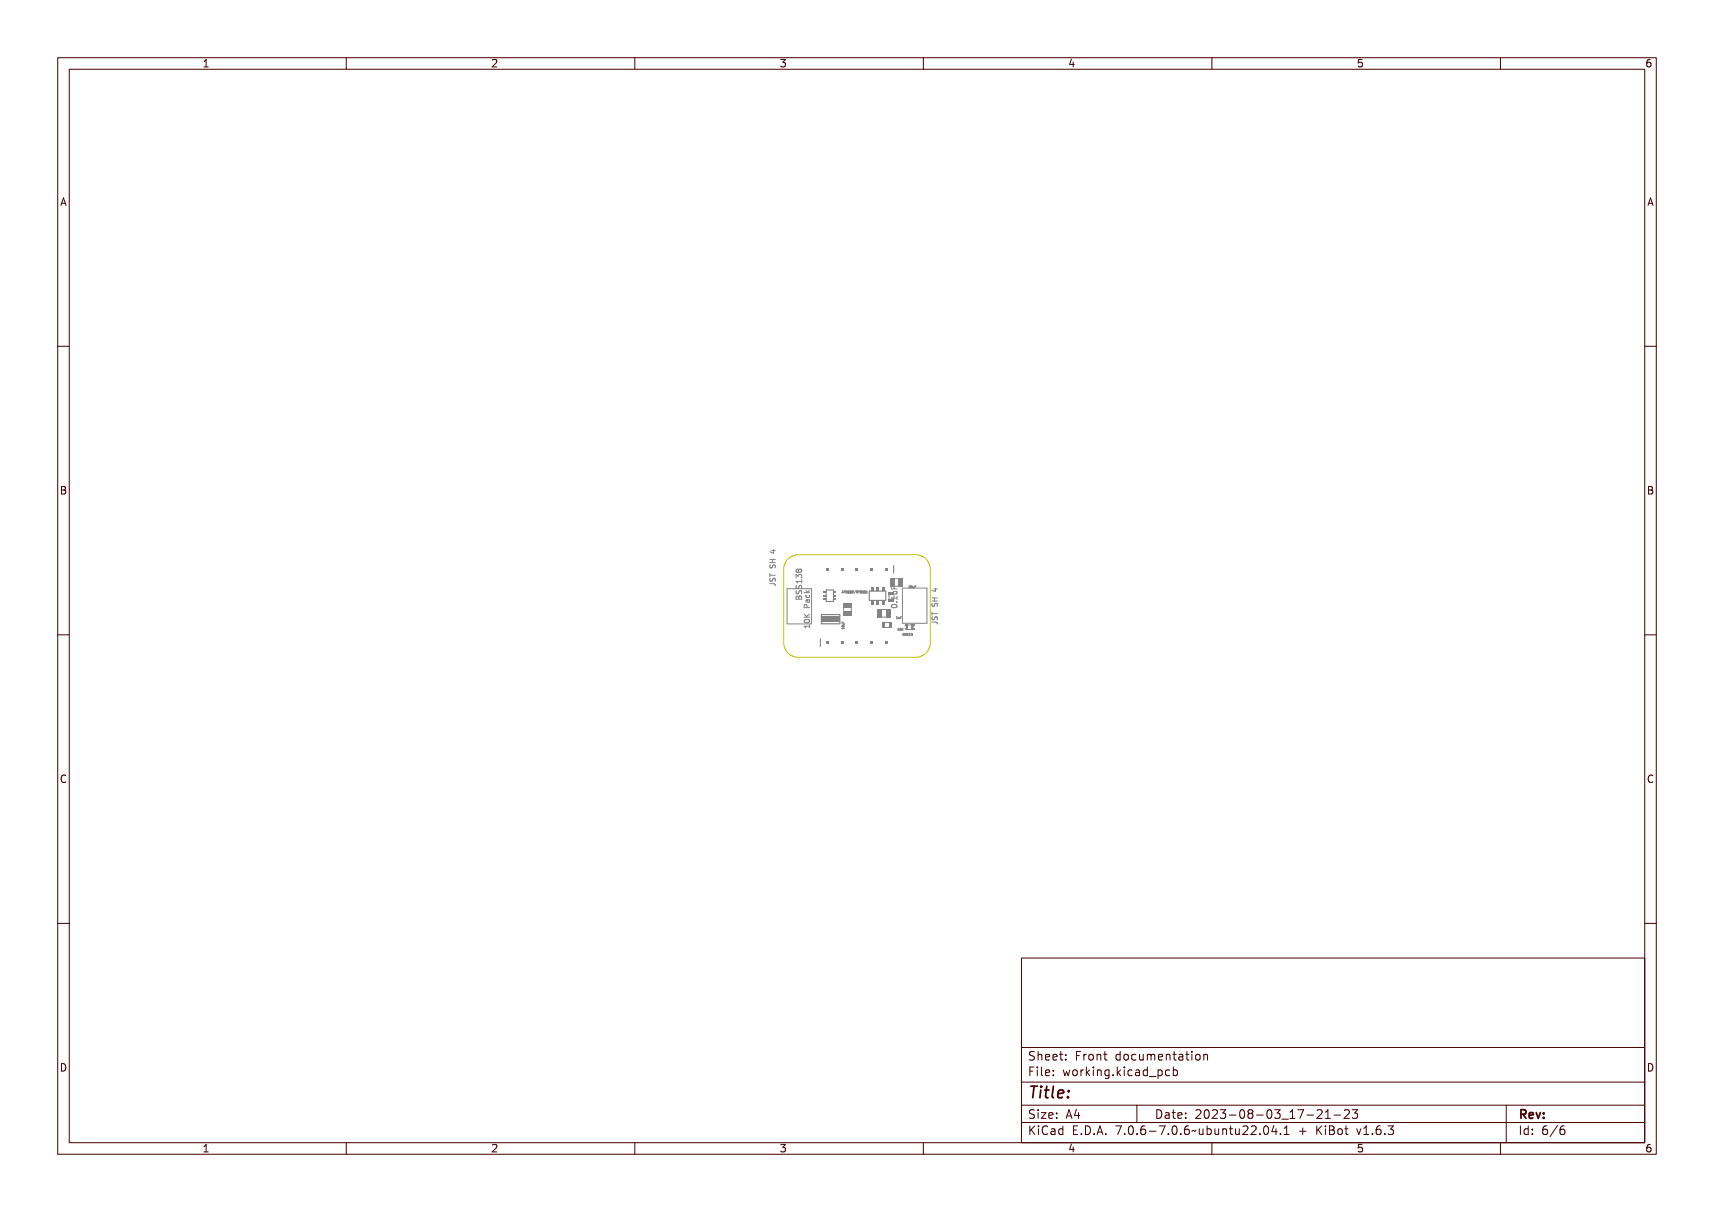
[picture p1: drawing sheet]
<svg xmlns="http://www.w3.org/2000/svg" width="297mm" height="210mm" viewBox="0 0 297 210" stroke-linecap="round" stroke-linejoin="round" font-family="sans-serif">
<defs><g id="words">
<text font-size="2.7" fill="#480000" x="178" y="190.3">Title:</text>
<g font-size="2" fill="#480000">
<text x="178" y="183.7">Sheet: Front documentation</text>
<text x="178" y="186.5">File: working.kicad_pcb</text>
<text x="178" y="193.9">Size: A4</text>
<text x="178" y="196.6">KiCad E.D.A. 7.0.6-7.0.6~ubuntu22.04.1 + KiBot v1.6.3</text>
<text x="200" y="193.9">Date: 2023-08-03_17-21-23</text>
<text x="263" y="196.6">Id: 6/6</text>
<text x="263" y="193.9">Rev:</text>
</g>
<g font-size="1.7" fill="#480000">
<text x="35" y="11.7">1</text>
<text x="85" y="11.7">2</text>
<text x="135" y="11.7">3</text>
<text x="185" y="11.7">4</text>
<text x="235" y="11.7">5</text>
<text x="285" y="11.7">6</text>
<text x="10.5" y="35.7">A</text>
<text x="285.5" y="35.7">A</text>
<text x="10.5" y="85.6">B</text>
<text x="285.5" y="85.6">B</text>
<text x="10.5" y="135.7">C</text>
<text x="285.5" y="135.7">C</text>
<text x="10.5" y="185.6">D</text>
<text x="285.5" y="185.6">D</text>
<text x="35" y="199.7">1</text>
<text x="85" y="199.7">2</text>
<text x="135" y="199.7">3</text>
<text x="185" y="199.7">4</text>
<text x="235" y="199.7">5</text>
<text x="285" y="199.7">6</text>
</g>
<text font-size="1.3" fill="#848484" x="139" y="103.1" transform="rotate(-90 139 103.1)">BSS138</text>
<g font-size=".5" fill="#848484">
<text x="157.4" y="101.9">10uF</text>
<text x="146.6" y="102.8">AP3602/RT9361</text>
<text x="155.2" y="107.2">1uF</text>
<text x="146.3" y="108.9" transform="rotate(-90 146.3 108.9)">10uF</text>
<text x="155.5" y="109.3">10K</text>
<text x="156.4" y="110.1">GREEN</text>
</g>
</g></defs>
<g fill="none" stroke="#848484" stroke-width=".17">
<path d="M133.4 99.4v.5M133.4 99.7h.9M133.4 97.5h.9M133.4 96.9h.9M133.5 97.9v.5h.3l.1-.4 .3-.1 .1 .2v.3M133.6 99.5h.1v.2h.8v.2h-.8v.2h-.1zM133.6 97.3h.9v.1h-.5v.3h.5v.1h-.9v-.1h.3v-.3h-.3zM133.6 95.9h.5l.1-.2 .3 .3h-.3v.4h-.1l-.5-.4zM133.6 98.1h.1a.18 .18 0 0 0 0 .3 .18 .18 0 0 0 .2-.1 .29 .29 0 0 1 .5-.2 .29 .29 0 0 1-.1 .5v-.1a.22 .22 0 0 0 .1-.3 .22 .22 0 0 0-.3 0 .22 .22 0 0 0-.1 .3 .29 .29 0 0 1-.4 0 .29 .29 0 0 1 0-.4zM133.7 96h.4v.3zM133.7 95.4h.6M133.9 96.9v.6"/>
<path d="M134 95.3v.5l-.6-.2M138.1 98.6l.2-.1 .2 .2a.27 .27 0 0 1 .4-.1 .27 .27 0 0 1 0 .4 .27 .27 0 0 1-.4-.1 .27 .27 0 0 1-.5 .1 .27 .27 0 0 1 .1-.4zM138.1 99.4l.2-.1 .2 .2a.3 .3 0 0 1 .4-.1 .3 .3 0 0 1-.1 .5v-.1a.22 .22 0 0 0 .1-.3 .22 .22 0 0 0-.3-.1 .22 .22 0 0 0-.1 .3l-.1-.1a.19 .19 0 0 0-.3-.1 .19 .19 0 0 0 0 .3l-.1 .1zM133.4 101.1l.8 .1 .1 .3M133.5 100.2l-.1 .4 .2 .1 .2-.1 .2-.4h.3v.5M133.6 101.1h.6a.26 .26 0 0 1 .3 .2 .26 .26 0 0 1-.2 .3 .21 .21 0 0 0 .1-.2 .21 .21 0 0 0-.2-.2h-.5v.2h-.1zM133.6 100.3l.1 .1a.18 .18 0 0 0 0 .3 .18 .18 0 0 0 .2-.2 .29 .29 0 0 1 .5-.2 .29 .29 0 0 1-.1 .5 .22 .22 0 0 0 .1-.3 .22 .22 0 0 0-.3-.1 .22 .22 0 0 0-.1 .3 .29 .29 0 0 1-.4 0 .29 .29 0 0 1 0-.4zM138 103.4l-.1 .4h1v-.3M138 100.3h.8v-.2h.2v.5h-.2v-.2h-.7l.1 .2h-.1zM138 101.7h.1a.19 .19 0 0 0-.1 .3 .19 .19 0 0 0 .3 .1 .19 .19 0 0 0 .1-.2 .3 .3 0 0 1 .5-.2 .3 .3 0 0 1-.1 .5 .22 .22 0 0 0 .1-.3 .22 .22 0 0 0-.3-.1 .32 .32 0 0 1-.4 .4 .32 .32 0 0 1-.2-.5zM138 100.9l.1 .1a.19 .19 0 0 0-.1 .2 .19 .19 0 0 0 .3 .1 .19 .19 0 0 0 .1-.2 .3 .3 0 0 1 .5-.2 .3 .3 0 0 1-.1 .5 .22 .22 0 0 0 .1-.3 .22 .22 0 0 0-.3 0 .32 .32 0 0 1-.4 .3 .32 .32 0 0 1-.2-.5zM138.1 102.5l.2-.1 .2 .2a.26 .26 0 0 1 .3-.2 .26 .26 0 0 1 .2 .3v.3h-1z"/>
<path d="M138.1 102.6h.3v.3h-.3zM138.4 103.4v.1M138.4 103.5v.3M138.5 103.4l-.1 .1M138.5 102.6h.3l.1 .3h-.4zM139.3 106.9h1M139.3 106.4l.6 .5M139.3 102.7h1M139.4 108.5h.8v-.2h.1v.6h-.1v-.2h-.7l.1 .2h-.1zM139.4 106.8l.4 .3 .5-.3v.1l-.4 .3 .4 .1v.1h-.9v-.1h.4l-.4-.4zM139.4 107.8a.48 .48 0 0 1 .6-.2 .48 .48 0 0 1 .3 .4 .48 .48 0 0 1-.5 .2 .48 .48 0 0 1-.4-.4zM139.4 107.4a.45 .45 0 0 1 .6-.1 .45 .45 0 0 1 .2 .5 .46 .46 0 0 1-.5 .2 .46 .46 0 0 1-.3-.5z"/>
<path d="M139.5 105.4l.3-.1 .2 .5h.3v.1h-.9zM139.5 107.8a.41 .41 0 0 1 .7 .2 .41 .41 0 0 1-.7-.2zM139.6 105.5h.2l.1 .3h-.4zM139.6 103l.3 .3 .4-.3v.1l-.3 .3 .3 .1v.1h-.9v-.1h.5zM139.7 102.3l.3 .4M139.7 103.8h.1a.25 .25 0 0 0 0 .4 .25 .25 0 0 0 .4 0 .25 .25 0 0 0 0-.4h.1a.35 .35 0 0 1-.3 .6 .35 .35 0 0 1-.3-.6zM139.7 104.7l.6-.1-.1 .1a.24 .24 0 0 1 .1 .3 .24 .24 0 0 1-.3 .1 .24 .24 0 0 1-.1-.2v-.2h-.1v.4h-.1zM139.7 103.1v.3l.1 .1 .4-.1v-.3M139.8 105.3v-.5h-.4l-.1 .5h1M139.9 103.9l.2 .5 .2-.1-.1-.4M140.3 108.3v.5M140.3 108.5h-1l.3 .3"/>
<path d="M140.3 106.4l-.6 .4M140.3 103.9l-.6 .1v.3M140.3 102.3l-.4 .3M145.9 102.8l.1-.4 .1 .4M145.9 102.7h.2M145.9 108.7l.4-.1v.2h-.4zM145.9 107.7l.1 .2 .1-.2v.2h.2h-.4zM146 108.4h.2zM146 108.9v.1M146 108h.3v.2h-.3l.2-.1zM146.3 108.8v.2M146.4 102.4h-.2v.4"/>
<path d="M146.4 102.6h-.2M146.7 102.4l.1 .4v-.1l-.2 .1zM146.7 102.5l.1 .1h-.1zM146.9 102.4l.2 .1-.2 .3zM146.9 102.5l.2 .1h-.2zM147.2 102.4l.2 .1-.1 .3h-.1l.2-.1-.2-.1 .1-.1zM147.5 102.5l.2-.1-.2 .1 .2 .1-.1 .2-.1-.1zM147.9 102.5v.2zM148.1 102.4a.16 .16 0 0 1 .2 .2 .16 .16 0 0 1-.2 .1l.2 .1h-.2l.1-.3zM148.5 102.4l-.1 .4zM148.7 102.4l.2 .1v.3l-.1-.2-.1 .2zM148.7 102.5l.1 .1z"/>
<path d="M148.9 102.4h.3l-.1 .1v.3zM149.3 102.4a.18 .18 0 0 1 .2 .2 .18 .18 0 0 1-.2 .2l.1-.2h-.1zM149.6 102.4l.2 .1-.1 .3h-.1l.1-.1-.1-.1 .1-.1zM149.9 102.5l.2-.1-.2 .1 .2 .1-.1 .2-.1-.1zM150.2 102.4h.1l.1 .4h-.2zM153.4 107.9h.7M153.4 108.7h.7M154.5 101.6v.4h.9M154.5 104.9a.48 .48 0 0 1 .5-.2 .48 .48 0 0 1 .4 .5 .48 .48 0 0 1-.6 .2 .48 .48 0 0 1-.3-.5zM154.5 103.4h.9v-.2h.1v.6h-.1v-.2h-.8l.1 .2h-.1zM154.5 101.7h.1v.4h.3v-.4h.1v.4h.5v.1h-1zM154.6 104.9l.4-.1a.38 .38 0 0 1 .5 .3 .55 .55 0 0 1-.5 .3 .55 .55 0 0 1-.5-.3z"/>
<path d="M154.6 105a.43 .43 0 0 1 .8 .2 .43 .43 0 0 1-.8-.2zM154.8 102.5h.7l-.1 .1a.23 .23 0 0 1 .1 .3 .23 .23 0 0 1-.3 .1h-.4v-.1h.5l.1-.1-.1-.2h-.5zM154.8 102.5h.6M154.9 101.7v.3M155.3 104.3h.2v.1h-.2zM155.3 106.9h.1l.1 .3h-.2zM155.3 102.5l.1 .4h-.6M155.3 104.3h.1M155.4 103.3v.6M155.4 103.6h-.9l.2 .3M155.5 108.9h.2v.4h-.1zM155.6 107l.1 .2 .1-.2v.2h-.2z"/>
<path d="M155.9 106.9h.2h-.2l.2 .1-.2 .1v.1zM155.9 108.9v.3zM156.1 108.9l.1 .2 .2-.2-.2 .1 .2 .3-.2-.2-.1 .2zM156.4 109.8h.2l-.1 .1v.2l.1-.1v.1a.18 .18 0 0 1-.2-.1 .18 .18 0 0 1 0-.2zM156.7 109.8h.2l.1 .3-.2-.1-.1 .1zM156.8 109.8l.1 .1zM157 109.8h.2h-.1v.1h.1l-.1 .1v.1h.1h-.2zM157.3 109.8h.2h-.1v.1h.1l-.1 .1v.1h.1h-.2zM157.5 101.5h.1l.1 .4h-.2zM157.6 109.8l.2 .3v-.3v.3l-.2-.2v.2zM157.8 101.6v.3zM157.9 109.8l.2 .3v-.3"/>
<path d="M158 101.6l.1 .3 .1-.3v.3h-.2zM158.3 101.5h.2l-.1 .1 .1 .1h-.1v.2zM161.5 103.6h.9M161.5 107.8h.8l.1 .3M161.5 106.1v.5M161.5 106.3h.9M161.5 104.1h.9M161.5 104.5l.1 .5h.2l.2-.4 .2-.1 .2 .2v.4M161.5 106.9v.3l.2 .2 .2-.1 .2-.4h.2l.1 .5M161.6 107.8h.6a.26 .26 0 0 1 .4 .2 .26 .26 0 0 1-.2 .3 .21 .21 0 0 0 .1-.3 .21 .21 0 0 0-.3-.1h-.5v.2h-.1zM161.6 106.1h.1v.3h.8v.1h-.8v.3h-.1zM161.6 103.9h.9v.1h-.4v.4h.4v.1h-.9v-.1h.4v-.4h-.4z"/>
<path d="M161.6 102.5h.6l.1-.1 .2 .2h-.2v.4h-.1l-.6-.3zM161.7 107h.1a.2 .2 0 0 0 0 .4 .18 .18 0 0 0 .2-.2 .29 .29 0 0 1 .5-.2 .29 .29 0 0 1-.1 .5v-.1a.22 .22 0 0 0 .1-.3 .22 .22 0 0 0-.3 0 .22 .22 0 0 0-.1 .3 .29 .29 0 0 1-.4 0 .29 .29 0 0 1 0-.4zM161.7 104.7l.1 .1a.18 .18 0 0 0 0 .3 .18 .18 0 0 0 .2-.2 .29 .29 0 0 1 .5-.1 .29 .29 0 0 1-.1 .4 .22 .22 0 0 0 .1-.3 .22 .22 0 0 0-.3-.1 .22 .22 0 0 0-.1 .3 .29 .29 0 0 1-.4 0 .29 .29 0 0 1 0-.4zM161.7 102.6h.5v.3zM161.8 102h.6M161.9 103.6v.5M162.1 101.9v.6l-.7-.2"/>
<circle cx="138.2" cy="98.8" r=".16"/>
<circle cx="138.7" cy="98.8" r=".19"/>
<circle cx="139.9" cy="107.9" r=".08"/>
<circle cx="140.1" cy="104.9" r=".15"/>
<circle cx="146.1" cy="108.4" r=".17"/>
<circle cx="146.1" cy="108.4" r=".03"/>
<circle cx="147.6" cy="102.7" r=".08"/>
<circle cx="147.9" cy="102.6" r=".17"/>
<circle cx="147.9" cy="102.6" r=".03"/>
<circle cx="149.4" cy="102.5" r=".08"/>
<circle cx="150" cy="102.7" r=".08"/>
<circle cx="155" cy="105.1" r=".09"/>
<circle cx="155.9" cy="109.1" r=".17"/>
<circle cx="155.9" cy="109.1" r=".03"/>
<circle cx="157.8" cy="101.7" r=".17"/>
<circle cx="157.8" cy="101.7" r=".03"/>
</g>
<g fill="#848484">
<path d="M152.9 107.8h.5v1h-.5z" fill-rule="evenodd"/>
<path d="M154 107.8h.5v1h-.5z" fill-rule="evenodd"/>
</g>
<path d="M142.2 110.7v1.3" fill="none" stroke="#848484" stroke-width=".2"/>
<g fill="#848484">
<path d="M143.2 111.1h.5v.5h-.5z" fill-rule="evenodd"/>
<path d="M145.7 111.1h.5v.5h-.5z" fill-rule="evenodd"/>
<path d="M148.2 111.1h.6v.5h-.6z" fill-rule="evenodd"/>
<path d="M150.8 111.1h.5v.5h-.5z" fill-rule="evenodd"/>
<path d="M153.3 111.1h.5v.5h-.5z" fill-rule="evenodd"/>
</g>
<path d="M146.2 105.3v.7M147.5 105.3v.7" fill="none" stroke="#848484" stroke-width=".17"/>
<g fill="#848484">
<path d="M146.1 104.5h1.5v.8h-1.5z" fill-rule="evenodd"/>
<path d="M146.1 106h1.5v.7h-1.5z" fill-rule="evenodd"/>
</g>
<path d="M152.8 105.6h.8M152.8 106.9h.8" fill="none" stroke="#848484" stroke-width=".17"/>
<g fill="#848484">
<path d="M152.1 105.5h.8v1.5h-.8z" fill-rule="evenodd"/>
<path d="M153.6 105.5h.7v1.5h-.7z" fill-rule="evenodd"/>
</g>
<path d="M142.3 106.5h3.2v1.6h-3.2z" fill="none" stroke="#848484" stroke-width=".2"/>
<path d="M142.4 106.8h3.1v1h-3.1z" fill-rule="evenodd" fill="#848484"/>
<g fill="none" stroke="#848484" stroke-width=".17">
<path d="M156.8 108.4a.27 .27 0 0 1 .3 .3 .27 .27 0 0 1-.3 .3M157.3 108.3h.7M157.3 109.1h.7M158.4 108.4a.3 .3 0 0 0-.2 .3 .3 .3 0 0 0 .2 .3"/>
<circle cx="158.3" cy="108.3" r=".08"/>
</g>
<g fill="#848484">
<path d="M158.3 108.2h.2v.2h-.2z" fill-rule="evenodd"/>
<path d="M158 108.2l.4 .1z" fill-rule="evenodd"/>
<path d="M158 108.2h.2v.9h-.2z" fill-rule="evenodd"/>
<path d="M156.8 108.2h.5v.2h-.5z" fill-rule="evenodd"/>
<path d="M157.1 108.4h.2v.6h-.2z" fill-rule="evenodd"/>
<path d="M157 108.4l.1 .1z" fill-rule="evenodd"/>
<path d="M157 108.9l.1 .1z" fill-rule="evenodd"/>
<path d="M158.2 108.9h.3v.2h-.3z" fill-rule="evenodd"/>
<path d="M156.8 108.9h.5v.2h-.5z" fill-rule="evenodd"/>
</g>
<path d="M154.9 98v1.3" fill="none" stroke="#848484" stroke-width=".2"/>
<g fill="#848484">
<path d="M153.3 98.4h.5v.5h-.5z" fill-rule="evenodd"/>
<path d="M150.8 98.4h.5v.5h-.5z" fill-rule="evenodd"/>
<path d="M148.2 98.4h.6v.5h-.6z" fill-rule="evenodd"/>
<path d="M145.7 98.4h.5v.5h-.5z" fill-rule="evenodd"/>
<path d="M143.2 98.4h.5v.5h-.5z" fill-rule="evenodd"/>
</g>
<path d="M136.4 102h4.2v6.1h-4.2zM154.1 103.1v.7M154.9 103.1v.7" fill="none" stroke="#848484" stroke-width=".17"/>
<g fill="#848484">
<path d="M154 102.6h1v.5h-1z" fill-rule="evenodd"/>
<path d="M154 103.8h1v.5h-1z" fill-rule="evenodd"/>
</g>
<path d="M156.4 101.9h4.2v6.1h-4.2z" fill="none" stroke="#848484" stroke-width=".17"/>
<path d="M143.2 102.2h1.2v2h-1.2z" fill="none" stroke="#848484" stroke-width=".2"/>
<g fill="#848484">
<path d="M144.5 102.5h.4v.2h-.4z" fill-rule="evenodd"/>
<path d="M142.8 102.5h.3v.2h-.3z" fill-rule="evenodd"/>
<path d="M144.5 103.1h.4v.3h-.4z" fill-rule="evenodd"/>
<path d="M142.8 103.1h.3v.3h-.3z" fill-rule="evenodd"/>
<path d="M144.5 103.8h.4v.2h-.4z" fill-rule="evenodd"/>
<path d="M142.8 103.8h.3v.2h-.3z" fill-rule="evenodd"/>
</g>
<path d="M150.6 102.4h2.9v1.6h-2.9z" fill="none" stroke="#848484" stroke-width=".2"/>
<g fill="#848484">
<path d="M152.8 104.1h.5v.6h-.5z" fill-rule="evenodd"/>
<path d="M152.8 101.7h.5v.7h-.5z" fill-rule="evenodd"/>
<path d="M151.8 104.1h.5v.6h-.5z" fill-rule="evenodd"/>
<path d="M151.8 101.7h.5v.7h-.5z" fill-rule="evenodd"/>
<path d="M150.9 104.1h.5v.6h-.5z" fill-rule="evenodd"/>
<path d="M150.9 101.7h.5v.7h-.5z" fill-rule="evenodd"/>
</g>
<path d="M155 100.3h.7M155 101.6h.7" fill="none" stroke="#848484" stroke-width=".17"/>
<g fill="#848484">
<path d="M154.3 100.2h.7v1.5h-.7z" fill-rule="evenodd"/>
<path d="M155.7 100.2h.8v1.5h-.8z" fill-rule="evenodd"/>
</g>
<path d="M136.8 96.7l1-.5 .5-.1h20.4a2.54 2.54 0 0 1 2.5 2.6v12.7a2.54 2.54 0 0 1-2.5 2.5h-20.4a2.54 2.54 0 0 1-2.5-2.5v-12.7a2.53 2.53 0 0 1 1-2z" fill="none" stroke="#c2c200" stroke-width=".17"/>
<g fill="none" stroke="#480000" stroke-width=".17">
<path d="M10 10h277v190h-277zM12 12h273v186h-273zM60 10v2M110 10v2M160 10v2M210 10v2M260 10v2M10 60h2M285 60h2M10 110h2M285 110h2M10 160h2"/>
<path d="M285 160h2M177 166h108v32h-108zM60 198v2M110 198v2M160 198v2M177 181.5h108M177 187.5h108M177 191.5h108M177 194.5h108M178.1 195.2h.2v.6l.6-.6h.3l-.6 .6 .6 .8h-.2l-.5-.7-.2 .2v.5h-.2zM178.2 185h.9v.2h-.7v.4h.6v.2h-.6v.7h-.2zM178.3 182.4l.5-.1h.2v.2a.31 .31 0 0 0-.5-.1 .31 .31 0 0 0 0 .5 .5 .5 0 0 1 .6 .6 .5 .5 0 0 1-.8 .2l-.1-.2a.34 .34 0 0 0 .4 .1 .34 .34 0 0 0 .1-.5 .47 .47 0 0 1-.5-.2 .47 .47 0 0 1 .1-.5z"/>
<path d="M178.3 192.5l.5-.1h.2v.2a.31 .31 0 0 0-.5-.1 .31 .31 0 0 0 0 .5 .5 .5 0 0 1 .6 .6 .5 .5 0 0 1-.8 .2l-.1-.2a.34 .34 0 0 0 .4 .1 .34 .34 0 0 0 .1-.5 .47 .47 0 0 1-.5-.2 .47 .47 0 0 1 .1-.5zM179.4 182.2h.2v.6a.35 .35 0 0 1 .4-.1 .35 .35 0 0 1 .2 .4v.6h-.2v-.8h-.4v.8h-.2zM179.5 185.4h.4v.9h.4v.2h-.9v-.2h.3v-.8h-.2zM179.5 192.8h.4v.9h.4v.1h-.9v-.1h.3v-.8h-.2zM179.5 195.6h.4v.9h.4v.1h-.9v-.1h.3v-.8h-.2zM179.7 184.9h.2v.3h-.2zM179.7 192.3h.2v.3h-.2zM179.7 195.1h.2v.3h-.2zM180.6 184.9h.4v1.3l.4 .1v.2l-.5-.2v-1.2h-.3zM180.6 192.8h.8v.1l-.6 .8h.6v.1h-.8v-.1l.6-.8h-.6zM180.7 182.8a.49 .49 0 0 1 .6-.1 .49 .49 0 0 1 .2 .5h-.8a.42 .42 0 0 0 .3 .4 .42 .42 0 0 0 .4-.1v.2a.6 .6 0 0 1-.8-.1 .6 .6 0 0 1 .1-.8zM180.7 195.4l.5-.2h.3v.2a.43 .43 0 0 0-.6 0 .43 .43 0 0 0-.2 .5 .43 .43 0 0 0 .2 .5 .43 .43 0 0 0 .6 0v.2a.66 .66 0 0 1-.8-.1 .66 .66 0 0 1-.1-.8z"/>
<path d="M180.8 182.9l.4-.1 .1 .3h-.6zM181.8 195.6h.2a.45 .45 0 0 1 .5 0 .45 .45 0 0 1 .1 .4v.6h-.1v-.1a.38 .38 0 0 1-.5 .2 .38 .38 0 0 1-.2-.5 .38 .38 0 0 1 .4-.2h.3a.35 .35 0 0 0-.3-.4 .35 .35 0 0 0-.4 .2zM181.9 182.8a.49 .49 0 0 1 .6-.1 .49 .49 0 0 1 .2 .5h-.8a.42 .42 0 0 0 .3 .4 .42 .42 0 0 0 .5-.1v.2a.6 .6 0 0 1-.9-.1 .6 .6 0 0 1 .1-.8zM181.9 185.5a.49 .49 0 0 1 .6-.1 .49 .49 0 0 1 .2 .5h-.8a.42 .42 0 0 0 .3 .4 .42 .42 0 0 0 .5-.1v.2a.6 .6 0 0 1-.9-.1 .6 .6 0 0 1 .1-.8zM181.9 192.9a.49 .49 0 0 1 .6-.1 .49 .49 0 0 1 .2 .5h-.8a.42 .42 0 0 0 .3 .4 .42 .42 0 0 0 .5-.1v.2a.6 .6 0 0 1-.9-.1 .6 .6 0 0 1 .1-.8zM182 196.2l.5-.1a.31 .31 0 0 1-.2 .4 .31 .31 0 0 1-.4-.1zM182 182.9l.4-.1 .1 .3h-.6zM182 185.6l.4-.1 .1 .3h-.6zM182 193l.4-.1 .1 .3h-.6zM183 195.7l.4-.2 .2 .2v-.6h.2v1.5h-.2v-.1a.42 .42 0 0 1-.5 .1 .42 .42 0 0 1-.2-.5zM183.2 195.8l.1-.1a.4 .4 0 0 1 .3 .4 .4 .4 0 0 1-.3 .4l-.2-.2zM183.2 182.3h.2v.4h.4v.1h-.4l.1 .8h.3v.1h-.2a.3 .3 0 0 1-.4-.3v-.6h-.3v-.1h.3z"/>
<path d="M183.3 185.4h.2v.3h-.2zM183.3 186.2h.2v.3h-.2zM183.3 192.8h.2v.3h-.2zM183.3 193.6h.2v.2h-.2zM184.5 182.7h.2v.3h-.2zM184.5 183.5h.2v.2h-.2zM185.2 185.4h.2l.2 .8 .1-.5h.2l.2 .5 .1-.8h.2l-.2 1.1h-.2l-.2-.7-.2 .7h-.1zM185.4 195.2h.9v.2h-.7v.4h.6v.2h-.6v.5h.7v.1h-.9zM185.7 192.4h.2l.5 1.4h-.2l-.1-.3h-.5l-.1 .3h-.2zM185.8 192.6l.2 .7h-.4zM186.6 182.3h.9v.2h-.7v.4h.6v.2h-.6v.6h-.2zM186.7 185.5a.52 .52 0 0 1 .8 .4 .52 .52 0 0 1-.8 .4l-.1-.4z"/>
<path d="M186.8 185.6l.1-.1a.39 .39 0 0 1 .4 .4 .39 .39 0 0 1-.4 .4l-.1-.2zM186.9 196.4h.2v.2h-.2zM187.1 192.4h.2v.9h.2v.2h-.2v.3h-.2v-.3h-.6v-.2zM187.1 192.6v.7h-.4zM187.8 195.2a.76 .76 0 0 1 .9 .7 .76 .76 0 0 1-.9 .7zM188 195.4a.57 .57 0 0 1 .5 .5 .57 .57 0 0 1-.5 .6zM188 182.7h.2v.2a.3 .3 0 0 1 .3-.3 .3 .3 0 0 1 .3 .3 .37 .37 0 0 0-.5-.1 .37 .37 0 0 0-.1 .4v.5h-.2zM188 185.4h.2v.2a.3 .3 0 0 1 .3-.3 .3 .3 0 0 1 .3 .3 .37 .37 0 0 0-.5-.1 .37 .37 0 0 0-.1 .4v.6h-.2zM189.1 184.9h.1v.9l.5-.4h.2l-.4 .4 .5 .7h-.2l-.4-.6-.2 .1v.5h-.1zM189.1 182.8a.52 .52 0 0 1 .8 .4 .52 .52 0 0 1-.8 .4l-.1-.4zM189.2 182.9l.1-.1a.39 .39 0 0 1 .4 .4 .39 .39 0 0 1-.4 .4l-.1-.2zM189.3 196.4h.3v.2h-.3z"/>
<path d="M190.2 182.7h.2v.1a.35 .35 0 0 1 .4-.1 .35 .35 0 0 1 .3 .4v.6h-.2l-.1-.8h-.3l-.1 .8h-.2zM190.3 185.4h.4v.9h.4v.2h-.9v-.2h.4v-.8h-.3zM190.5 195.2h.3l.4 1.4h-.2l-.1-.3h-.5l-.1 .3h-.2zM190.6 184.9h.1v.3h-.1zM190.6 195.4l.2 .7h-.4zM191.4 185.4h.2v.1a.35 .35 0 0 1 .4-.1 .35 .35 0 0 1 .3 .4v.7h-.2l-.1-.9h-.3l-.1 .9h-.2zM191.7 182.3h.1v.4h.4v.1h-.4l.1 .8h.3v.1h-.2a.3 .3 0 0 1-.3-.3v-.6h-.3v-.1h.3zM191.7 196.4h.3v.2h-.3zM192.7 185.5l.3-.2 .3 .2v-.1h.2v1a.53 .53 0 0 1-.8 .4v-.2a.36 .36 0 0 0 .4 .1 .36 .36 0 0 0 .2-.4l-.1 .1a.53 .53 0 0 1-.7-.3 .53 .53 0 0 1 .2-.6zM192.8 185.6l.1-.1a.39 .39 0 0 1 .4 .4 .39 .39 0 0 1-.4 .4l-.1-.2zM193.8 195.2h.9l-.5 1.4h-.2l.5-1.2h-.7zM193.9 182.8l.3-.2 .3 .2v-.6h.2v1.5h-.2v-.1a.42 .42 0 0 1-.6 .1 .42 .42 0 0 1-.1-.5z"/>
<path d="M194.1 182.8a.4 .4 0 0 1 .4 .4 .4 .4 0 0 1-.4 .4l-.2-.4zM194.1 186.2h.3v.3h-.3zM195.1 184.9h.2v.9l.4-.4h.3l-.5 .4 .5 .7h-.2l-.4-.6-.1 .1v.5h-.2zM195.1 182.8a.52 .52 0 0 1 .8 .4 .52 .52 0 0 1-.8 .4l-.1-.4zM195.2 182.9l.1-.1a.39 .39 0 0 1 .4 .4 .39 .39 0 0 1-.4 .4l-.1-.2zM195.3 196.4h.3v.2h-.3zM196.3 185.4h.5v.9h.3v.2h-.9v-.2h.4v-.8h-.3zM196.3 195.4a.5 .5 0 0 1 .7-.1 .5 .5 0 0 1 .1 .6 .52 .52 0 0 1-.4 .8 .52 .52 0 0 1-.5-.8zM196.4 182.8a.39 .39 0 0 1 .4-.2 .39 .39 0 0 1 .3 .3 .4 .4 0 0 0-.6 0 .4 .4 0 0 0 0 .6 .4 .4 0 0 0 .6 0 .41 .41 0 0 1-.4 .3 .41 .41 0 0 1-.4-.3v-.5zM196.5 195.4a.57 .57 0 0 1 .4 .9l-.3 .2a.86 .86 0 0 1-.1-1.1zM196.6 184.9h.2v.3h-.2zM197 191.5v3"/>
<path d="M197.4 182.7h.2v.8l.2 .1 .3-.2v-.7h.2v1h-.2v-.1a.35 .35 0 0 1-.4 .2 .35 .35 0 0 1-.3-.5zM197.6 185.5a.39 .39 0 0 1 .4-.2 .39 .39 0 0 1 .3 .3 .4 .4 0 0 0-.6 0 .4 .4 0 0 0 0 .6 .4 .4 0 0 0 .6 0 .41 .41 0 0 1-.4 .3 .41 .41 0 0 1-.4-.3v-.5zM197.7 196.4h.3v.2h-.3zM198.6 182.7h.1l.2-.1a.22 .22 0 0 0 .2 .2 .22 .22 0 0 0 .2-.2l.2 .3 .1 .8h-.2v-.8l-.1-.1-.2 .1v.8h-.1v-.8l-.2-.1-.1 .1v.8h-.1zM198.7 185.4h.1a.45 .45 0 0 1 .5 0 .45 .45 0 0 1 .2 .4v.7h-.2v-.2a.38 .38 0 0 1-.5 .2 .38 .38 0 0 1-.2-.5 .38 .38 0 0 1 .5-.2h.2a.35 .35 0 0 0-.3-.4 .35 .35 0 0 0-.3 .2zM198.7 195.4l.5-.2h.2v.2a.43 .43 0 0 0-.5 0 .43 .43 0 0 0-.1 .5 .48 .48 0 0 1 .7 0 .48 .48 0 0 1-.1 .7 .48 .48 0 0 1-.7-.1l-.1-.6zM198.8 186l.5-.1a.31 .31 0 0 1-.1 .4 .31 .31 0 0 1-.4-.1zM198.9 195.9a.29 .29 0 0 1 .4 .1 .29 .29 0 0 1-.1 .4 .29 .29 0 0 1-.4-.1zM199.9 185.5l.3-.2 .3 .2v-.6h.2v1.6h-.2v-.2a.42 .42 0 0 1-.5 .1 .42 .42 0 0 1-.2-.5zM199.9 182.8a.49 .49 0 0 1 .6-.1 .49 .49 0 0 1 .2 .5h-.7a.42 .42 0 0 0 .2 .4 .42 .42 0 0 0 .5-.1v.2a.6 .6 0 0 1-.8-.1 .6 .6 0 0 1 0-.8zM200 196h.5v.2h-.5zM200 185.6l.1-.1a.39 .39 0 0 1 .4 .4 .39 .39 0 0 1-.4 .4l-.1-.2z"/>
<path d="M200.1 182.9l.3-.1 .2 .3h-.6zM200.1 192.4a.76 .76 0 0 1 1 .7 .76 .76 0 0 1-1 .7zM200.3 192.6a.57 .57 0 0 1 .6 .5 .57 .57 0 0 1-.6 .6zM200.9 186.8l1.2 .1zM201 195.2h.9l-.5 1.4h-.2l.5-1.2h-.7zM201.1 182.7h.1v.1a.35 .35 0 0 1 .5-.1 .35 .35 0 0 1 .2 .4v.6h-.2v-.8h-.4l-.1 .8h-.1zM201.4 192.8h.2a.45 .45 0 0 1 .5 0 .45 .45 0 0 1 .1 .4v.6h-.1v-.1a.38 .38 0 0 1-.5 .2 .38 .38 0 0 1-.2-.5 .38 .38 0 0 1 .4-.2h.3a.35 .35 0 0 0-.3-.4 .35 .35 0 0 0-.4 .2zM201.6 193.4l.5-.1a.31 .31 0 0 1-.2 .4 .31 .31 0 0 1-.4-.1zM202.2 185.4h.2v.1a.46 .46 0 0 1 .6 0 .46 .46 0 0 1 .1 .6 .39 .39 0 0 1-.2 .4 .39 .39 0 0 1-.5-.2v.6h-.2zM202.5 182.3h.2v.4h.4v.1h-.4v.8h.4v.1h-.2a.3 .3 0 0 1-.4-.3v-.6h-.3v-.1h.3zM202.5 185.6l.1-.1a.4 .4 0 0 1 .4 .4 .4 .4 0 0 1-.4 .4l-.2-.2zM202.5 196.4h.3v.2h-.3z"/>
<path d="M202.8 192.4h.2v.4h.4v.1h-.4l.1 .8h.3v.1h-.2a.3 .3 0 0 1-.4-.3v-.6h-.3v-.1h.3zM203.5 182.7h.2a.45 .45 0 0 1 .4 0 .45 .45 0 0 1 .2 .4v.6h-.2v-.1a.38 .38 0 0 1-.5 .2 .38 .38 0 0 1-.2-.5 .38 .38 0 0 1 .5-.2h.2a.35 .35 0 0 0-.2-.4 .35 .35 0 0 0-.4 .2zM203.5 195.4a.5 .5 0 0 1 .7-.1 .5 .5 0 0 1 .1 .6 .52 .52 0 0 1-.4 .8 .52 .52 0 0 1-.5-.8zM203.6 185.5a.39 .39 0 0 1 .4-.2 .39 .39 0 0 1 .3 .3 .4 .4 0 0 0-.5 0 .4 .4 0 0 0 0 .6 .4 .4 0 0 0 .5 0 .41 .41 0 0 1-.4 .3 .41 .41 0 0 1-.4-.3v-.5zM203.7 183.3l.4-.1a.31 .31 0 0 1-.1 .4 .31 .31 0 0 1-.4-.1zM203.7 195.4a.57 .57 0 0 1 .4 .9l-.2 .2a.86 .86 0 0 1-.2-1.1zM203.9 192.9a.49 .49 0 0 1 .6-.1 .49 .49 0 0 1 .2 .5h-.8a.42 .42 0 0 0 .3 .4 .42 .42 0 0 0 .5-.1v.2a.6 .6 0 0 1-.9-.1 .6 .6 0 0 1 .1-.8zM204 193l.4-.1 .1 .3h-.6zM204.7 184.9h.1v.6a.45 .45 0 0 1 .7 0 .45 .45 0 0 1 0 .6 .39 .39 0 0 1-.2 .4 .39 .39 0 0 1-.5-.2v.2h-.1zM204.9 182.3h.2v.4h.4v.1h-.4v.8h.4v.1h-.2a.3 .3 0 0 1-.4-.3v-.6h-.3v-.1h.3zM204.9 185.6l.1-.1a.39 .39 0 0 1 .4 .4 .39 .39 0 0 1-.4 .4l-.1-.2zM204.9 196.4h.3v.2h-.3z"/>
<path d="M205.3 192.8h.2v.3h-.2zM205.3 193.6h.2v.2h-.2zM205.9 182.7h.5v.9h.3v.1h-.9v-.1h.4v-.8h-.3zM205.9 195.4l.5-.2h.2v.2a.43 .43 0 0 0-.5 0 .43 .43 0 0 0-.1 .5 .48 .48 0 0 1 .7 0 .48 .48 0 0 1-.1 .7 .48 .48 0 0 1-.7-.1l-.1-.6zM206.1 195.9a.29 .29 0 0 1 .4 .1 .29 .29 0 0 1-.1 .4 .29 .29 0 0 1-.4-.1zM206.2 182.2h.2v.3h-.2zM207 196l.3-.1 .5 .1 .2-.1a.38 .38 0 0 1-.7 .2l-.3 .1zM207.1 182.8a.52 .52 0 0 1 .8 .4 .52 .52 0 0 1-.8 .4l-.1-.4zM207.3 182.9l.1-.1a.39 .39 0 0 1 .4 .4 .39 .39 0 0 1-.4 .4l-.2-.2zM207.4 192.5a.53 .53 0 0 1 .8 .1 .53 .53 0 0 1-.3 .7l-.3 .4h.7v.1h-.9v-.1l.3-.4a.49 .49 0 0 0 .2-.7l-.5 .1zM208.3 182.7h.1v.1a.35 .35 0 0 1 .5-.1 .35 .35 0 0 1 .2 .4v.6h-.2v-.8h-.4l-.1 .8h-.1zM208.3 195.6h.1l.1 .8 .2 .1 .2-.2v-.7h.2v1h-.2v-.1a.35 .35 0 0 1-.4 .2 .35 .35 0 0 1-.2-.5z"/>
<path d="M208.7 192.6a.5 .5 0 0 1 .6-.1 .5 .5 0 0 1 .2 .6 .52 .52 0 0 1-.5 .8 .52 .52 0 0 1-.4-.8zM208.9 192.6a.57 .57 0 0 1 .4 .9l-.3 .2a.86 .86 0 0 1-.1-1.1zM209.5 195.1h.2v.6a.45 .45 0 0 1 .6-.1 .45 .45 0 0 1 .1 .7 .39 .39 0 0 1-.3 .4 .39 .39 0 0 1-.4-.2v.1h-.2zM209.7 195.8l.1-.1a.4 .4 0 0 1 .4 .4 .4 .4 0 0 1-.4 .4l-.1-.2zM209.8 192.5a.53 .53 0 0 1 .8 .1 .53 .53 0 0 1-.3 .7l-.3 .4h.7v.1h-.9v-.1l.3-.4a.49 .49 0 0 0 .2-.7l-.5 .1zM210 198v2M210.7 195.6h.2v.8l.2 .1 .2-.2v-.7h.2v1h-.2v-.1a.35 .35 0 0 1-.4 .2 .35 .35 0 0 1-.2-.5zM211 192.4a.46 .46 0 0 1 .6 0 .46 .46 0 0 1 .1 .6l-.1 .1a.45 .45 0 0 1 .2 .6 .45 .45 0 0 1-.6 .2l-.2-.1v-.2a.35 .35 0 0 0 .5 .1 .35 .35 0 0 0 0-.5h-.3v-.2a.28 .28 0 0 0 .4-.1 .28 .28 0 0 0 0-.3 .28 .28 0 0 0-.4 0h-.2zM211.9 195.6h.2v.1a.35 .35 0 0 1 .4-.1 .35 .35 0 0 1 .2 .4v.6h-.2v-.8h-.4v.8h-.2zM212.4 193.2h.5v.2h-.5zM213.3 195.2h.2v.4h.4v.1h-.4v.8h.4v.1h-.2a.3 .3 0 0 1-.4-.3v-.6h-.3v-.1h.3zM213.5 192.6a.5 .5 0 0 1 .6-.1 .5 .5 0 0 1 .2 .6 .52 .52 0 0 1-.5 .8 .52 .52 0 0 1-.4-.8z"/>
<path d="M213.7 192.6a.57 .57 0 0 1 .4 .9l-.3 .2a.86 .86 0 0 1-.1-1.1zM214.3 195.6h.2v.8l.2 .1 .2-.2v-.7h.2v1h-.2v-.1a.35 .35 0 0 1-.4 .2 .35 .35 0 0 1-.2-.5zM214.7 192.5a.41 .41 0 0 1 .7-.1 .41 .41 0 0 1-.2 .7 .42 .42 0 0 1 .2 .6 .42 .42 0 0 1-.7 0 .42 .42 0 0 1 .2-.6l-.3-.2zM215.5 195.3a.53 .53 0 0 1 .8 .1 .53 .53 0 0 1-.3 .7l-.3 .4h.6v.1h-.9v-.1l.4-.4a.49 .49 0 0 0 .2-.8l-.5 .2zM216 193.2h.5v.2h-.5zM216.7 195.3a.53 .53 0 0 1 .8 .1 .53 .53 0 0 1-.3 .7l-.3 .4h.6v.1h-.9v-.1l.4-.4a.49 .49 0 0 0 .2-.8l-.5 .2zM217.1 192.6a.5 .5 0 0 1 .7-.1 .5 .5 0 0 1 .1 .6 .52 .52 0 0 1-.5 .8 .52 .52 0 0 1-.4-.8zM217.3 192.6a.57 .57 0 0 1 .4 .9l-.3 .2a.86 .86 0 0 1-.1-1.1zM218.2 196.4h.2v.2h-.2zM218.2 192.4a.46 .46 0 0 1 .6 0 .46 .46 0 0 1 .1 .6l-.1 .1a.45 .45 0 0 1 .2 .6 .45 .45 0 0 1-.6 .2l-.2-.1v-.2a.35 .35 0 0 0 .5 .1 .35 .35 0 0 0 0-.5h-.3v-.2a.28 .28 0 0 0 .4-.1 .28 .28 0 0 0 0-.3 .28 .28 0 0 0-.4 0h-.2zM219.2 195.4a.5 .5 0 0 1 .6-.1 .5 .5 0 0 1 .2 .6 .52 .52 0 0 1-.5 .8 .52 .52 0 0 1-.5-.8zM219.2 194.2l1.3 .1z"/>
<path d="M219.4 195.4a.57 .57 0 0 1 .3 .9l-.2 .2a.86 .86 0 0 1-.1-1.1zM220.7 192.5l.5-.1v1.3h.3v.1h-.8v-.1h.3v-1.1h-.3zM220.8 195.2h.2v.9h.2v.2h-.2v.3h-.2v-.3h-.6v-.2zM220.8 195.4v.7h-.4zM221.8 196.4h.2v.2h-.2zM221.8 192.4h.9l-.5 1.4h-.2l.5-1.2h-.7zM222.8 195.3l.5-.1v1.3h.3v.1h-.8v-.1h.3v-1.1h-.3zM223.2 193.2h.5v.2h-.5zM224.2 192.5a.53 .53 0 0 1 .8 .1 .53 .53 0 0 1-.3 .7l-.3 .4h.7v.1h-.9v-.1l.3-.4a.49 .49 0 0 0 .2-.7l-.5 .1zM225.4 195.5h.2v.4h.4v.2h-.4v.4h-.2v-.4h-.4v-.2h.4zM225.5 192.5l.5-.1v1.3h.3v.1h-.8v-.1h.3v-1.1h-.3zM226.8 193.2h.5v.2h-.5z"/>
<path d="M227.5 195.2h.2v.6l.6-.6h.2l-.6 .6 .6 .8h-.2l-.5-.7-.1 .2v.5h-.2zM227.8 192.5a.53 .53 0 0 1 .8 .1 .53 .53 0 0 1-.2 .7l-.4 .4h.7v.1h-.9v-.1l.3-.4a.49 .49 0 0 0 .2-.7l-.5 .1zM228.8 195.6h.4v.9h.4v.1h-.9v-.1h.4v-.8h-.3zM229.1 192.4a.46 .46 0 0 1 .6 0 .46 .46 0 0 1 0 .6l-.1 .1a.45 .45 0 0 1 .3 .6 .45 .45 0 0 1-.7 .2l-.2-.1v-.2a.35 .35 0 0 0 .5 .1 .35 .35 0 0 0 0-.5h-.2v-.2a.28 .28 0 0 0 .3-.1 .28 .28 0 0 0 0-.3 .28 .28 0 0 0-.4 0h-.1zM229.1 195.1h.1v.3h-.1zM229.9 195.2h.4a.35 .35 0 0 1 .5 .2 .35 .35 0 0 1-.3 .5 .41 .41 0 0 1 .3 .5 .41 .41 0 0 1-.5 .2h-.4zM230.1 196h.2a.27 .27 0 0 1 .3 .2 .27 .27 0 0 1-.3 .3h-.2zM230.1 195.4h.2a.23 .23 0 0 1 .3 .2 .23 .23 0 0 1-.3 .2h-.2zM231.2 193.2h1.1M231.2 195.7a.52 .52 0 0 1 .8 .4 .52 .52 0 0 1-.8 .4l-.1-.4zM231.3 195.8l.1-.1a.39 .39 0 0 1 .4 .4 .39 .39 0 0 1-.4 .4l-.1-.2zM232.6 195.2h.1v.4h.4v.1h-.4l.1 .8h.3v.1h-.2a.3 .3 0 0 1-.3-.3v-.6h-.3v-.1h.3z"/>
<path d="M233 192.4l.2-.1h.3l.2 .1 .1 .3-.1 .2-.8 .9h.9M234.3 192.3h.9l-.5 .6 .5 .1v.6l-.2 .2h-.5l-.2-.2M234.6 195.6h.2l.3 .9 .4-.9h.2l-.4 1h-.3zM236 195.3l.5-.1v1.3h.3v.1h-.8v-.1h.3v-1.1h-.3zM237.4 196.4h.3v.2h-.3zM238.4 195.4l.5-.2h.2v.2a.43 .43 0 0 0-.5 0 .43 .43 0 0 0-.1 .5 .48 .48 0 0 1 .7 0 .48 .48 0 0 1-.1 .7 .48 .48 0 0 1-.7-.1l-.1-.6zM238.6 195.9a.29 .29 0 0 1 .4 .1 .29 .29 0 0 1-.1 .4 .29 .29 0 0 1-.4-.1zM239.8 196.4h.3v.2h-.3zM240.7 195.2a.46 .46 0 0 1 .6 0 .46 .46 0 0 1 .1 .6l-.1 .1a.45 .45 0 0 1 .2 .6 .45 .45 0 0 1-.6 .2l-.2-.1v-.2a.35 .35 0 0 0 .5 .1 .35 .35 0 0 0 0-.5l-.3-.1v-.1a.28 .28 0 0 0 .4-.1 .28 .28 0 0 0 0-.3 .28 .28 0 0 0-.4 0h-.2zM260 198v2M261 191.5v6.5M263.2 195.2h.8v.2h-.3v1.1h.3v.1h-.8v-.1h.3v-1.1h-.3z"/>
<path d="M264.4 195.7l.3-.2 .3 .2v-.6h.2v1.5h-.2v-.1a.42 .42 0 0 1-.5 .1 .42 .42 0 0 1-.2-.5zM264.6 195.8l.1-.1a.4 .4 0 0 1 .3 .4 .4 .4 0 0 1-.3 .4l-.2-.2zM265.9 195.6h.2v.3h-.2zM265.9 196.4h.2v.2h-.2zM268.1 195.4l.5-.2h.2v.2a.43 .43 0 0 0-.5 0 .43 .43 0 0 0-.2 .5 .48 .48 0 0 1 .7 0 .48 .48 0 0 1-.1 .7 .48 .48 0 0 1-.6-.1l-.2-.6zM268.2 195.9a.29 .29 0 0 1 .4 .1 .29 .29 0 0 1 0 .4 .29 .29 0 0 1-.4-.1zM269.9 195.2h.2l-.8 1.6h-.2zM270.5 195.4l.5-.2h.2v.2a.43 .43 0 0 0-.5 0 .43 .43 0 0 0-.2 .5 .48 .48 0 0 1 .7 0 .48 .48 0 0 1 0 .7 .48 .48 0 0 1-.7-.1l-.1-.6zM270.6 195.9a.29 .29 0 0 1 .4 .1 .29 .29 0 0 1 0 .4 .29 .29 0 0 1-.4-.1z"/>
<circle cx="196.7" cy="195.9" r=".13"/>
<circle cx="203.9" cy="195.9" r=".13"/>
<circle cx="209" cy="193.1" r=".13"/>
<circle cx="213.8" cy="193.1" r=".13"/>
<circle cx="215" cy="193.4" r=".29"/>
<circle cx="215" cy="192.8" r=".25"/>
<circle cx="217.4" cy="193.1" r=".13"/>
<circle cx="219.5" cy="195.9" r=".13"/>
</g>
<g fill="none" stroke="#480000" stroke-width=".3">
<path d="M178.1 188.4h1.4v.2h-.6v1.7h-.2v-1.7h-.6zM179.9 188.8h.7v1.3h.4v.2h-1.2v-.2h.5v-1.1h-.4zM180.3 188.3h.3v.3h-.3zM181.8 188.4h.2v.4h.6v.2h-.6v1l.2 .1h.4v.2a.55 .55 0 0 1-.8-.5v-.8h-.4v-.2h.4zM183 188.3h.6l.1 1.6 .1 .2h.4v.2a.54 .54 0 0 1-.8-.5v-1.4h-.4zM184.8 189a.65 .65 0 0 1 .8-.1 .65 .65 0 0 1 .3 .7h-1.1a.56 .56 0 0 0 .4 .5 .56 .56 0 0 0 .6-.1v.2a.81 .81 0 0 1-1.1-.1 .81 .81 0 0 1 .1-1.1zM185 189.1l.3-.1a.37 .37 0 0 1 .3 .4h-.8zM186.7 188.9h.3v.4h-.3zM186.7 189.9h.3v.4h-.3zM263.1 192.4a.73 .73 0 0 1 .9 .2v.3l-.3 .3 .5 .6h-.2l-.3-.4-.2-.2h-.2v.6h-.2zM263.3 192.6h.2a.26 .26 0 0 1 .3 .2 .26 .26 0 0 1-.2 .3h-.3zM264.5 192.9a.49 .49 0 0 1 .6-.1 .49 .49 0 0 1 .2 .5h-.8a.42 .42 0 0 0 .3 .4 .42 .42 0 0 0 .4-.1v.2a.6 .6 0 0 1-.8-.1 .6 .6 0 0 1 .1-.8z"/>
<path d="M264.6 193l.3-.1 .2 .3h-.6zM265.5 192.8h.2l.3 .9 .3-.9h.2l-.4 1h-.2zM267.1 192.8h.2v.3h-.2zM267.1 193.6h.2v.2h-.2z"/>
</g>
<use href="#words"/>
</svg>
